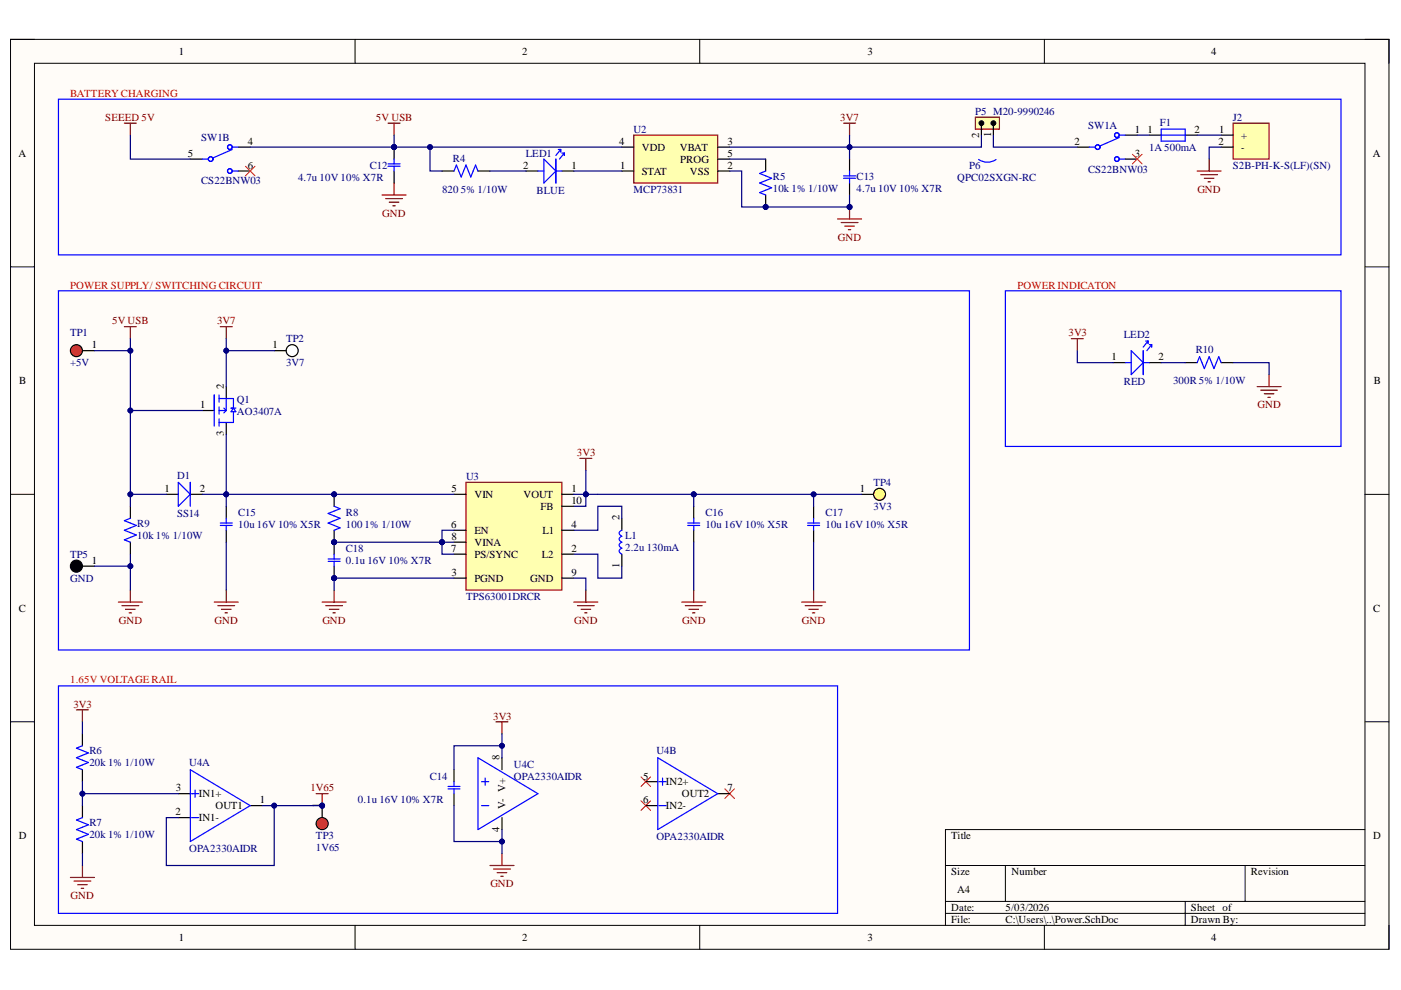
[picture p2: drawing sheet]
<svg xmlns="http://www.w3.org/2000/svg" width="297mm" height="210mm" viewBox="0 0 297 210" stroke-linecap="round" stroke-linejoin="round" font-family="sans-serif">
<defs><g id="words">
<g font-size="2.3">
<text x="37.9" y="11.7">1</text>
<text x="110.7" y="11.7">2</text>
<text x="183.9" y="11.7">3</text>
<text x="256.8" y="11.7">4</text>
<text x="207.6" y="29.2" transform="rotate(-90 207.6 29.2)">2</text>
<text x="210.1" y="29" transform="rotate(-90 210.1 29)">1</text>
<text x="240.6" y="28.1">1</text>
<text x="243.3" y="28.1">1</text>
<text x="253.3" y="28.1">2</text>
<text x="258.5" y="28.1">1</text>
<text x="263.2" y="29.5">+</text>
<text x="3.9" y="33.3">A</text>
<text x="39.8" y="33.3">5</text>
<text x="52.5" y="30.8">4</text>
<text x="52.5" y="35.8">6</text>
<text x="110.9" y="35.8">2</text>
<text x="121.1" y="35.8">1</text>
<text x="131.3" y="30.8">4</text>
<text x="131.5" y="35.8">1</text>
<text x="136.1" y="32">VDD</text>
<text x="144.1" y="32">VBAT</text>
<text x="144.2" y="34.6">PROG</text>
<text x="154.2" y="35.8">2</text>
<text x="154.2" y="30.8">3</text>
<text x="154.2" y="33.3">5</text>
<text x="227.8" y="30.8">2</text>
<text x="240.6" y="33.3">3</text>
<text x="258.3" y="30.8">2</text>
<text x="263.2" y="32">-</text>
<text x="291.1" y="33.3">A</text>
<text x="136.1" y="37.1">STAT</text>
<text x="146.3" y="37.1">VSS</text>
<text x="19.5" y="73.8">1</text>
<text x="57.8" y="73.8">1</text>
<text x="235.7" y="76.4">1</text>
<text x="245.7" y="76.4">2</text>
<text x="4.1" y="81.5">B</text>
<text x="47.5" y="82.5" transform="rotate(-90 47.5 82.5)">2</text>
<text x="291.3" y="81.5">B</text>
<text x="42.5" y="86.5">1</text>
<text x="47.5" y="92.5" transform="rotate(-90 47.5 92.5)">3</text>
<text x="34.9" y="104.4">1</text>
<text x="42.4" y="104.4">2</text>
<text x="95.8" y="104.4">5</text>
<text x="100.6" y="105.6">VIN</text>
<text x="111" y="105.6">VOUT</text>
<text x="121.1" y="104.4">1</text>
<text x="121.1" y="106.9">10</text>
<text x="182.3" y="104.4">1</text>
<text x="95.7" y="112">6</text>
<text x="100.6" y="113.2">EN</text>
<text x="114.6" y="108.2">FB</text>
<text x="115" y="113.2">L1</text>
<text x="121.1" y="112">4</text>
<text x="131.4" y="110.4" transform="rotate(-90 131.4 110.4)">2</text>
<text x="19.5" y="119.6">1</text>
<text x="95.7" y="117">7</text>
<text x="95.8" y="114.5">8</text>
<text x="100.6" y="118.3">PS/SYNC</text>
<text x="100.6" y="115.8">VINA</text>
<text x="114.9" y="118.3">L2</text>
<text x="121.1" y="117">2</text>
<text x="95.8" y="122.1">3</text>
<text x="100.6" y="123.4">PGND</text>
<text x="112.4" y="123.4">GND</text>
<text x="121.1" y="122.1">9</text>
<text x="131.4" y="120.4" transform="rotate(-90 131.4 120.4)">1</text>
<text x="4" y="129.7">C</text>
<text x="291.2" y="129.7">C</text>
<text x="105.9" y="161.1" transform="rotate(-90 105.9 161.1)">8</text>
<text x="37.3" y="167.8">3</text>
<text x="136.4" y="165.3">5</text>
<text x="141.2" y="166.5">IN2+</text>
<text x="154.2" y="167.8">7</text>
<text x="37.2" y="172.9">2</text>
<text x="42.1" y="169.1">IN1+</text>
<text x="45.7" y="171.6">OUT1</text>
<text x="55.1" y="170.3">1</text>
<text x="67.8" y="171.3" transform="rotate(-90 67.8 171.3)">1</text>
<text x="107.2" y="171.6" transform="rotate(-90 107.2 171.6)">V- V+</text>
<text x="136.4" y="170.3">6</text>
<text x="141.2" y="171.6">IN2-</text>
<text x="144.6" y="169.1">OUT2</text>
<text x="4" y="178">D</text>
<text x="42.1" y="174.1">IN1-</text>
<text x="105.9" y="176.4" transform="rotate(-90 105.9 176.4)">4</text>
<text x="201.7" y="178">Title</text>
<text x="291.2" y="178">D</text>
<text x="201.7" y="185.6">Size</text>
<text x="214.4" y="185.6">Number</text>
<text x="265.2" y="185.6">Revision</text>
<text x="202.9" y="189.4">A4</text>
<text x="201.7" y="193.2">Date:</text>
<text x="201.7" y="195.7">File:</text>
<text x="213.2" y="193.2">5/03/2026</text>
<text x="213.2" y="195.7">C:\Users\..\Power.SchDoc</text>
<text x="252.5" y="193.2">Sheet of</text>
<text x="252.5" y="195.7">Drawn By:</text>
<text x="37.9" y="199.5">1</text>
<text x="110.7" y="199.5">2</text>
<text x="183.9" y="199.5">3</text>
<text x="256.8" y="199.5">4</text>
</g>
<g font-size="2.3" fill="#f00">
<text x="14.9" y="20.5">BATTERYCHARGING</text>
<text x="14.9" y="61.2">POWER SUPPLY/ SWITCHING CIRCUIT</text>
<text x="215.7" y="61.2">POWER INDICATON</text>
<text x="14.9" y="144.9">1.65V VOLTAGE RAIL</text>
</g>
<g font-size="2.3" fill="#800000">
<text x="22.3" y="25.6">SEEED 5V</text>
<text x="79.7" y="25.6">5V USB</text>
<text x="178.2" y="25.6">3V7</text>
<text x="253.9" y="40.9">GND</text>
<text x="81" y="46">GND</text>
<text x="177.6" y="51">GND</text>
<text x="23.8" y="68.8">5V USB</text>
<text x="46" y="68.8">3V7</text>
<text x="226.5" y="71.3">3V3</text>
<text x="266.6" y="86.5">GND</text>
<text x="122.3" y="96.7">3V3</text>
<text x="25.2" y="132.2">GND</text>
<text x="45.5" y="132.2">GND</text>
<text x="68.4" y="132.2">GND</text>
<text x="121.7" y="132.2">GND</text>
<text x="144.7" y="132.2">GND</text>
<text x="170" y="132.2">GND</text>
<text x="15.6" y="150.1">3V3</text>
<text x="104.6" y="152.6">3V3</text>
<text x="65.8" y="167.8">1V65</text>
<text x="15" y="190.6">GND</text>
<text x="104" y="188.1">GND</text>
</g>
<g font-size="2.3" fill="#000080">
<text x="42.6" y="30">SW1B</text>
<text x="134.3" y="28.1">U2</text>
<text x="206.7" y="24.3">P5 M20-9990246</text>
<text x="230.7" y="27.4">SW1A</text>
<text x="245.9" y="26.6">F1</text>
<text x="261.4" y="25.6">J2</text>
<text x="78.4" y="35.8">C12</text>
<text x="96" y="34.3">R4</text>
<text x="111.5" y="33.3">LED1</text>
<text x="205.5" y="35.8">P6</text>
<text x="243.6" y="32">1A500mA</text>
<text x="261.4" y="35.8">S2B-PH-K-S(LF)(SN)</text>
<text x="42.6" y="39.1">CS22BNW03</text>
<text x="63.2" y="38.4">4.7u 10V 10% X7R</text>
<text x="93.7" y="40.9">820</text>
<text x="97.7" y="40.9">5% 1/10W</text>
<text x="113.8" y="41.1">BLUE</text>
<text x="134.3" y="40.9">MCP73831</text>
<text x="163.9" y="38.1">R5</text>
<text x="163.9" y="40.6">10k 1% 1/10W</text>
<text x="181.6" y="38.1">C13</text>
<text x="181.6" y="40.6">4.7u 10V 10% X7R</text>
<text x="202.9" y="38.4">QPC02SXGN-RC</text>
<text x="230.7" y="36.6">CS22BNW03</text>
<text x="14.9" y="71.3">TP1</text>
<text x="238.3" y="71.6">LED2</text>
<text x="14.9" y="77.6">+5V</text>
<text x="60.7" y="72.6">TP2</text>
<text x="60.7" y="77.6">3V7</text>
<text x="253.5" y="74.9">R10</text>
<text x="238.3" y="81.7">RED</text>
<text x="248.7" y="81.5">300R 5% 1/10W</text>
<text x="50.2" y="85.5">Q1</text>
<text x="50.2" y="88">AO3407A</text>
<text x="37.6" y="101.6">D1</text>
<text x="98.8" y="101.8">U3</text>
<text x="185.2" y="103.1">TP4</text>
<text x="29.1" y="111.7">R9</text>
<text x="37.6" y="109.7">SS14</text>
<text x="50.5" y="109.4">C15</text>
<text x="50.5" y="112">10u 16V 10% X5R</text>
<text x="73.3" y="109.4">R8</text>
<text x="73.3" y="112">100</text>
<text x="77.3" y="112">1% 1/10W</text>
<text x="149.6" y="109.4">C16</text>
<text x="149.6" y="112">10u 16V 10% X5R</text>
<text x="175" y="109.4">C17</text>
<text x="175" y="112">10u 16V 10% X5R</text>
<text x="185.2" y="108.2">3V3</text>
<text x="14.9" y="118.3">TP5</text>
<text x="29.1" y="114.2">10k 1% 1/10W</text>
<text x="73.3" y="117">C18</text>
<text x="73.3" y="119.6">0.1u 16V 10% X7R</text>
<text x="132.6" y="114.2">L1</text>
<text x="132.6" y="116.8">2.2u 130mA</text>
<text x="14.9" y="123.4">GND</text>
<text x="98.8" y="127.2">TPS63001DRCR</text>
<text x="18.9" y="160">R6</text>
<text x="139.2" y="160">U4B</text>
<text x="18.9" y="162.5">20k 1% 1/10W</text>
<text x="40.1" y="162.5">U4A</text>
<text x="91.1" y="165.3">C14</text>
<text x="109" y="162.7">U4C</text>
<text x="109" y="165.3">OPA2330AIDR</text>
<text x="75.9" y="170.3">0.1u 16V 10% X7R</text>
<text x="18.9" y="175.2">R7</text>
<text x="18.9" y="177.7">20k 1% 1/10W</text>
<text x="67" y="178">TP3</text>
<text x="139.2" y="178.2">OPA2330AIDR</text>
<text x="40.1" y="180.7">OPA2330AIDR</text>
<text x="67" y="180.5">1V65</text>
</g>
</g></defs>
<path d="M2.2 8.3h292.3v193h-292.3z" fill-rule="evenodd" fill="#fffcf8"/>
<path d="M2.2 8.3h292.3v193h-292.3z" fill="none" stroke="#000" stroke-width=".21"/>
<path d="M7.3 13.4h282.1v182.8h-282.1z" fill-rule="evenodd" fill="#fffcf8"/>
<g fill="none" stroke="#000" stroke-width=".21">
<path d="M2.2 8.3h5.1M7.3 13.4h282.1v182.8h-282.1zM75.3 8.3v5.1M148.4 8.3v5.1M221.4 8.3v5.1M289.4 8.3h5.1v5.1M2.2 56.6h5.1M289.4 56.6h5.1M2.2 104.8h5.1M289.4 104.8h5.1M2.2 153h5.1M289.4 153h5.1"/>
<path d="M289.4 175.9h-88.9v20.3M75.3 196.2v5.1M148.4 196.2v5.1M200.5 183.5h88.9M200.5 191.1h88.9M200.5 193.7h88.9M213.2 183.5v7.6M221.4 196.2v5.1M251.3 191.1v5.1M264 183.5v7.6M294.5 196.2v5.1"/>
</g>
<g fill="none" stroke="#800000" stroke-width=".25">
<path d="M26.4 69.3h2.5M27.6 69.3v2.5M46.7 69.3h2.5M48 69.3v2.5M25.1 127.7h5.1M25.9 128.4h3.5M26.6 129.2h2.1M27.4 129.9h.5M27.6 125.1v2.6M45.4 127.7h5.1M46.2 128.4h3.5M47 129.2h2"/>
<path d="M47.7 129.9h.5M48 125.1v2.6"/>
</g>
<path d="M42.9 87h2.5M48 82v2.5M48 89.6v2.5M27.6 107.3v2.6M27.6 115v2.5M35.3 104.8h2.5M40.3 104.8h2.6" fill="none" stroke="#000" stroke-width=".25"/>
<g fill="none" stroke="#00f" stroke-width=".25">
<path d="M45.4 83.7v6.6M46.4 83.7v1.6M46.4 86.3v1.5M46.4 88.8v1.5M46.4 87h1.6M46.4 84.5h3.1v2M47.5 86.5l.5 .5M48 84.5v2.5M48 87l-.5 .5M49 86.5h1M49.5 87.3v2.3h-3.1M49.5 86.5l.5 .8h-1z"/>
<path d="M27.6 109.9l-1.2 .5 2.5 1-2.5 1 2.5 1-2.5 1.1 1.2 .5M37.8 102.3l2.5 2.5-2.5 2.5zM40.3 102.3v5"/>
</g>
<circle cx="16.2" cy="74.3" r="1.27" fill="#f00"/>
<g fill="none" stroke="#000" stroke-width=".25">
<path d="M17.5 74.3h2.5M17.5 120h2.5"/>
<circle cx="16.2" cy="74.3" r="1.27"/>
<circle cx="16.2" cy="120" r="1.27"/>
</g>
<circle cx="16.2" cy="120" r="1.27" fill="#000"/>
<circle cx="61.9" cy="74.3" r="1.27" fill="#fff"/>
<g fill="none" stroke="#000" stroke-width=".25">
<path d="M58.1 74.3h2.6M236 76.9h2.6M243.7 76.9h2.5M251.3 76.9h2.5M258.9 76.9h2.5M17.5 155.6v2.5M17.5 163.2v2.5M17.5 170.8v2.6M17.5 178.4v2.6"/>
<circle cx="61.9" cy="74.3" r="1.27"/>
</g>
<g fill="none" stroke="#00f" stroke-width=".25">
<path d="M12.4 61.7h193.1v76.1h-193.1zM213.2 61.7h71.1v33h-71.1zM238.6 76.9h1.2M239.8 74.4l2.6 2.5-2.6 2.5zM242.4 76.9h1.3M242.4 74.4v5M242.9 72.3h.5M243.4 72.3l-1 1.3M243.4 72.3v.5M243.7 73.1h.5M244.2 73.1l-1 1.3M244.2 73.1v.5"/>
<path d="M253.8 76.9l.5-1.3 1 2.6 1.1-2.6 1 2.6 1-2.6 .5 1.3M17.5 158.1l-1.3 .5 2.5 1-2.5 1.1 2.5 1-2.5 1 1.3 .5M17.5 173.4l-1.3 .5 2.5 1-2.5 1 2.5 1-2.5 1 1.3 .5"/>
</g>
<g fill="none" stroke="#800000" stroke-width=".25">
<path d="M227.1 71.8h2.6M228.4 71.8v2.6M269.1 79.4v2.6M266.5 82h5.1M267.3 82.7h3.5M268.1 83.5h2M268.8 84.3h.5M16.2 150.5h2.5M17.5 150.5v2.5M14.9 186h5.1M15.7 186.8h3.6M16.5 187.6h2"/>
<path d="M17.2 188.3h.5M17.5 183.5v2.5"/>
</g>
<circle cx="186.5" cy="104.8" r="1.27" fill="#ff0"/>
<g fill="none" stroke="#000" stroke-width=".25">
<path d="M182.7 104.8h2.5"/>
<circle cx="186.5" cy="104.8" r="1.27"/>
</g>
<path d="M261.4 26.1h7.7v7.6h-7.7z" fill-rule="evenodd" fill="#ffffb0"/>
<path d="M178.9 26.1h2.5M180.1 26.1v2.5M253.8 36.3h5.1M254.6 37h3.5M255.3 37.8h2.1M256.1 38.6h.5M256.4 33.7v2.6M261.4 26.1h7.7v7.6h-7.7z" fill="none" stroke="#800000" stroke-width=".25"/>
<path d="M258.9 28.6h2.5M258.9 31.2h2.5" fill="none" stroke="#000" stroke-width=".25"/>
<path d="M207.5 33.8a3.2 3.2 0 0 0 3.7 0" fill="none" stroke="#00f" stroke-width=".25"/>
<path d="M206.8 24.8h5.1v2.6h-5.1z" fill-rule="evenodd" fill="#ffffb0"/>
<path d="M206.8 24.8h5.1v2.6h-5.1z" fill="none" stroke="#800000" stroke-width=".25"/>
<path d="M208.1 26.1v2.5M210.6 26.1v2.5M228.4 31.2h2.5M238.6 28.6h2.5M238.6 33.7h2.5" fill="none" stroke="#000" stroke-width=".25"/>
<g fill="#000">
<circle cx="208.1" cy="26.1" r=".51"/>
<circle cx="210.6" cy="26.1" r=".51"/>
</g>
<g fill="none" stroke="#000" stroke-width=".21">
<circle cx="208.1" cy="26.1" r=".51"/>
<circle cx="210.6" cy="26.1" r=".51"/>
</g>
<g fill="none" stroke="#00f" stroke-width=".25">
<path d="M230.9 31.2h1.3M237.3 29.2l-4.1 1.7M237.3 28.6h1.3M237.3 33.7h1.3"/>
<circle cx="232.7" cy="31.2" r=".5"/>
<circle cx="236.8" cy="28.6" r=".5"/>
<circle cx="236.8" cy="33.7" r=".5"/>
</g>
<path d="M240.1 32.7l2 2M242.1 32.7l-2 2" fill="none" stroke="#f00" stroke-width=".21"/>
<path d="M134.4 28.6h17.8v10.2h-17.8z" fill-rule="evenodd" fill="#ffffb0"/>
<path d="M82.3 26.1h2.5M83.6 26.1v2.5M134.4 28.6h17.8v10.2h-17.8z" fill="none" stroke="#800000" stroke-width=".25"/>
<path d="M131.8 36.3h2.6M131.8 31.2h2.6M152.2 36.3h2.5M152.2 31.2h2.5M152.2 33.7h2.5" fill="none" stroke="#000" stroke-width=".25"/>
<circle cx="83.5" cy="31.2" r=".51" fill="#000080"/>
<circle cx="83.5" cy="31.2" r=".51" fill="none" stroke="#000080" stroke-width=".21"/>
<path d="M83.6 31.2v2.5M83.6 36.3v2.5" fill="none" stroke="#000" stroke-width=".25"/>
<circle cx="83.5" cy="31.2" r=".51" fill="#000080"/>
<circle cx="83.5" cy="31.2" r=".51" fill="none" stroke="#000080" stroke-width=".21"/>
<g fill="none" stroke="#00f" stroke-width=".25">
<path d="M82.3 34.7h2.5M82.3 35.3h2.5M83.6 33.7v1M83.6 35.3v1M114 36.3h1.3M115.3 33.7l2.6 2.6-2.6 2.5zM117.9 36.3h1.2M117.9 33.7v5.1M118.4 31.7h.5M118.9 31.7l-1 1.3M118.9 31.7v.5M119.1 32.5h.5"/>
<path d="M119.6 32.5l-1 1.2M119.6 32.5v.5"/>
</g>
<path d="M83.6 38.8v2.5M81 41.3h5.1M81.8 42.1h3.5M82.5 42.9h2.1M83.3 43.6h.5M177.6 46.4h5.1M178.3 47.2h3.6M179.1 47.9h2M179.9 48.7h.5M180.1 43.9v2.5" fill="none" stroke="#800000" stroke-width=".25"/>
<path d="M111.5 36.3h2.5M119.1 36.3h2.6" fill="none" stroke="#000" stroke-width=".25"/>
<circle cx="180.1" cy="43.9" r=".51" fill="#000080"/>
<circle cx="180.1" cy="43.9" r=".51" fill="none" stroke="#000080" stroke-width=".21"/>
<path d="M40.3 33.7h2.6M50.5 31.2h2.6M50.5 36.3h2.6M180.1 33.7v2.6M180.1 38.8v2.5" fill="none" stroke="#000" stroke-width=".25"/>
<g fill="none" stroke="#00f" stroke-width=".25">
<path d="M12.4 21h271.9v33h-271.9zM42.9 33.7h1.3M49.2 31.7l-4 1.8M49.2 31.2h1.3M49.2 36.3h1.3M178.9 37.3h2.5M178.9 37.8h2.5M180.1 36.3v1M180.1 37.8v1"/>
<circle cx="44.7" cy="33.7" r=".5"/>
<circle cx="48.7" cy="31.2" r=".5"/>
<circle cx="48.7" cy="36.3" r=".5"/>
</g>
<path d="M52 35.3l2.1 2M54.1 35.3l-2.1 2" fill="none" stroke="#f00" stroke-width=".21"/>
<path d="M67 168.3h2.6M68.3 168.3v2.5" fill="none" stroke="#800000" stroke-width=".25"/>
<circle cx="68.3" cy="170.8" r=".51" fill="#000080"/>
<circle cx="68.3" cy="170.8" r=".51" fill="none" stroke="#000080" stroke-width=".21"/>
<circle cx="68.3" cy="170.8" r=".51" fill="#000080"/>
<circle cx="68.3" cy="170.8" r=".51" fill="none" stroke="#000080" stroke-width=".21"/>
<circle cx="68.3" cy="174.6" r="1.27" fill="#f90"/>
<g fill="none" stroke="#000" stroke-width=".25">
<path d="M68.3 170.8v2.6"/>
<circle cx="68.3" cy="174.6" r="1.27"/>
</g>
<circle cx="68.3" cy="170.8" r=".51" fill="#000080"/>
<circle cx="68.3" cy="170.8" r=".51" fill="none" stroke="#000080" stroke-width=".21"/>
<path d="M26.4 26.1h2.5M27.6 26.1v2.5M105.1 153h2.6M106.4 153v2.6M103.9 183.5h5.1M104.6 184.3h3.6M105.4 185h2M106.2 185.8h.5M106.4 181v2.5" fill="none" stroke="#800000" stroke-width=".25"/>
<path d="M93.7 36.3h2.6M101.3 36.3h2.6M96.3 163.2v2.5M96.3 168.3v2.5" fill="none" stroke="#000" stroke-width=".25"/>
<path d="M96.3 36.3l.5-1.3 1 2.5 1-2.5 1 2.5 1-2.5 .5 1.3M12.4 145.4h165.2v48.3h-165.2zM95 166.7h2.5M95 167.3h2.5M96.3 165.7v1M96.3 167.3v1" fill="none" stroke="#00f" stroke-width=".25"/>
<path d="M135.9 164.7l2 2M135.9 169.8l2 2M137.9 164.7l-2 2M137.9 169.8l-2 2M153.7 167.3l2 2M155.7 167.3l-2 2" fill="none" stroke="#f00" stroke-width=".21"/>
<circle cx="162.3" cy="43.9" r=".51" fill="#000080"/>
<circle cx="162.3" cy="43.9" r=".51" fill="none" stroke="#000080" stroke-width=".21"/>
<path d="M162.3 41.3v2.6" fill="none" stroke="#000" stroke-width=".25"/>
<circle cx="162.3" cy="43.9" r=".51" fill="#000080"/>
<circle cx="162.3" cy="43.9" r=".51" fill="none" stroke="#000080" stroke-width=".21"/>
<g fill="none" stroke="#000" stroke-width=".25">
<path d="M162.3 33.7v2.6M243.7 28.6h2.5M251.3 28.6h2.5M48 107.3v2.6M48 112.4v2.6M131.8 109.9v2.5M131.8 117.5v2.5M37.8 173.4h2.6M37.8 168.3h2.5M53.1 170.8h2.5M106.4 160.7v2.5M106.4 173.4v2.5"/>
<path d="M136.9 170.8h2.6M136.9 165.7h2.6M152.2 168.3h2.5"/>
</g>
<g fill="none" stroke="#00f" stroke-width=".25">
<path d="M162.3 36.3l-1.2 .5 2.5 1-2.5 1 2.5 1-2.5 1 1.2 .5M246.2 27.4h5.1v2.5h-5.1zM246.2 28.6h5.1M46.7 110.9h2.5M46.7 111.4h2.5M48 109.9v1M48 111.4v1M131.8 112.4l-.2 .2a.6 .6 0 0 0-.3 .6 .6 .6 0 0 0 .5 .5l-.2 .1a.6 .6 0 0 0-.3 .7 .6 .6 0 0 0 .5 .5l-.2 .1a.6 .6 0 0 0-.3 .7 .6 .6 0 0 0 .5 .4l-.2 .2a.6 .6 0 0 0-.3 .6 .6 .6 0 0 0 .5 .5M40.4 163.2l12.7 7.6-12.7 7.6zM40.6 168.3h1.5M40.6 173.4h1.5M41.4 167.5v1.5"/>
<path d="M101.3 160.7l12.8 7.6-12.8 7.6zM102.1 165.7h1.5M102.1 170.8h1.5M102.9 165v1.5M139.5 160.7l12.7 7.6-12.7 7.6zM139.7 165.7h1.5M139.7 170.8h1.5M140.5 165v1.5"/>
</g>
<circle cx="70.8" cy="122.6" r=".51" fill="#000080"/>
<circle cx="70.8" cy="122.6" r=".51" fill="none" stroke="#000080" stroke-width=".21"/>
<circle cx="70.8" cy="115" r=".51" fill="#000080"/>
<circle cx="70.8" cy="115" r=".51" fill="none" stroke="#000080" stroke-width=".21"/>
<path d="M70.8 120v2.6" fill="none" stroke="#000" stroke-width=".25"/>
<circle cx="70.8" cy="122.6" r=".51" fill="#000080"/>
<circle cx="70.8" cy="122.6" r=".51" fill="none" stroke="#000080" stroke-width=".21"/>
<path d="M70.8 115v2.5" fill="none" stroke="#000" stroke-width=".25"/>
<circle cx="70.8" cy="115" r=".51" fill="#000080"/>
<circle cx="70.8" cy="115" r=".51" fill="none" stroke="#000080" stroke-width=".21"/>
<path d="M69.6 118.5h2.5M69.6 119h2.5M70.8 117.5v1M70.8 119v1" fill="none" stroke="#00f" stroke-width=".25"/>
<circle cx="70.8" cy="104.8" r=".51" fill="#000080"/>
<circle cx="70.8" cy="104.8" r=".51" fill="none" stroke="#000080" stroke-width=".21"/>
<circle cx="70.8" cy="115" r=".51" fill="#000080"/>
<circle cx="70.8" cy="115" r=".51" fill="none" stroke="#000080" stroke-width=".21"/>
<path d="M70.8 104.8v2.5" fill="none" stroke="#000" stroke-width=".25"/>
<circle cx="70.8" cy="104.8" r=".51" fill="#000080"/>
<circle cx="70.8" cy="104.8" r=".51" fill="none" stroke="#000080" stroke-width=".21"/>
<path d="M70.8 112.4v2.6" fill="none" stroke="#000" stroke-width=".25"/>
<circle cx="70.8" cy="115" r=".51" fill="#000080"/>
<circle cx="70.8" cy="115" r=".51" fill="none" stroke="#000080" stroke-width=".21"/>
<path d="M70.8 107.3l1.3 .6-2.5 1 2.5 1-2.5 1 2.5 1-1.3 .5" fill="none" stroke="#00f" stroke-width=".25"/>
<path d="M98.8 102.3h20.3v22.8h-20.3z" fill-rule="evenodd" fill="#ffffb0"/>
<g fill="none" stroke="#800000" stroke-width=".25">
<path d="M122.9 97.2h2.6M124.2 97.2v2.5M98.8 102.3h20.3v22.8h-20.3zM68.3 127.7h5.1M69.1 128.4h3.5M69.8 129.2h2.1M70.6 129.9h.5M70.8 125.1v2.6M121.7 127.7h5.1M122.4 128.4h3.6M123.2 129.2h2M124 129.9h.5"/>
<path d="M124.2 125.1v2.6M144.5 127.7h5.1M145.3 128.4h3.6M146.1 129.2h2M146.8 129.9h.5M147.1 125.1v2.6M170 127.7h5M170.7 128.4h3.6M171.5 129.2h2M172.2 129.9h.5M172.5 125.1v2.6"/>
</g>
<g fill="none" stroke="#000" stroke-width=".25">
<path d="M96.3 104.8h2.5M96.3 117.5h2.5M96.3 112.4h2.5M96.3 115h2.5M119.1 104.8h2.6M119.1 117.5h2.6M119.1 112.4h2.6M119.1 107.3h2.6M147.1 107.3v2.6M147.1 112.4v2.6M172.5 107.3v2.6M172.5 112.4v2.6"/>
<path d="M96.3 122.6h2.5M119.1 122.6h2.6"/>
</g>
<path d="M145.8 110.9h2.6M145.8 111.4h2.6M147.1 109.9v1M147.1 111.4v1M171.2 110.9h2.6M171.2 111.4h2.6M172.5 109.9v1M172.5 111.4v1" fill="none" stroke="#00f" stroke-width=".25"/>
<path d="M48 71.8v10.2" fill="none" stroke="#000080" stroke-width=".25"/>
<circle cx="48" cy="74.3" r=".51" fill="#000080"/>
<circle cx="48" cy="74.3" r=".51" fill="none" stroke="#000080" stroke-width=".21"/>
<path d="M27.6 71.8v15.2h15.3" fill="none" stroke="#000080" stroke-width=".25"/>
<circle cx="27.6" cy="74.3" r=".51" fill="#000080"/>
<circle cx="27.6" cy="74.3" r=".51" fill="none" stroke="#000080" stroke-width=".21"/>
<circle cx="27.6" cy="87" r=".51" fill="#000080"/>
<circle cx="27.6" cy="87" r=".51" fill="none" stroke="#000080" stroke-width=".21"/>
<path d="M27.6 87v17.8h7.7" fill="none" stroke="#000080" stroke-width=".25"/>
<circle cx="27.6" cy="87" r=".51" fill="#000080"/>
<circle cx="27.6" cy="87" r=".51" fill="none" stroke="#000080" stroke-width=".21"/>
<circle cx="27.6" cy="104.8" r=".51" fill="#000080"/>
<circle cx="27.6" cy="104.8" r=".51" fill="none" stroke="#000080" stroke-width=".21"/>
<path d="M27.6 104.8v2.5" fill="none" stroke="#000080" stroke-width=".25"/>
<circle cx="27.6" cy="104.8" r=".51" fill="#000080"/>
<circle cx="27.6" cy="104.8" r=".51" fill="none" stroke="#000080" stroke-width=".21"/>
<path d="M48 74.3h10.1M48 115v10.1" fill="none" stroke="#000080" stroke-width=".25"/>
<circle cx="48" cy="74.3" r=".51" fill="#000080"/>
<circle cx="48" cy="74.3" r=".51" fill="none" stroke="#000080" stroke-width=".21"/>
<path d="M20 74.3h7.6" fill="none" stroke="#000080" stroke-width=".25"/>
<circle cx="27.6" cy="74.3" r=".51" fill="#000080"/>
<circle cx="27.6" cy="74.3" r=".51" fill="none" stroke="#000080" stroke-width=".21"/>
<path d="M27.6 117.5v7.6" fill="none" stroke="#000080" stroke-width=".25"/>
<circle cx="27.6" cy="120" r=".51" fill="#000080"/>
<circle cx="27.6" cy="120" r=".51" fill="none" stroke="#000080" stroke-width=".21"/>
<path d="M20 120h7.6" fill="none" stroke="#000080" stroke-width=".25"/>
<circle cx="27.6" cy="120" r=".51" fill="#000080"/>
<circle cx="27.6" cy="120" r=".51" fill="none" stroke="#000080" stroke-width=".21"/>
<path d="M228.4 74.4v2.5h7.6M246.2 76.9h5.1M261.4 76.9h7.7v2.5M17.5 153v2.6M17.5 165.7v5.1" fill="none" stroke="#000080" stroke-width=".25"/>
<circle cx="17.5" cy="168.3" r=".51" fill="#000080"/>
<circle cx="17.5" cy="168.3" r=".51" fill="none" stroke="#000080" stroke-width=".21"/>
<path d="M258.9 31.2h-2.5v2.5M48 92.1v15.2M17.5 181v2.5" fill="none" stroke="#000080" stroke-width=".25"/>
<circle cx="48" cy="104.8" r=".51" fill="#000080"/>
<circle cx="48" cy="104.8" r=".51" fill="none" stroke="#000080" stroke-width=".21"/>
<path d="M42.9 104.8h5.1" fill="none" stroke="#000080" stroke-width=".25"/>
<circle cx="48" cy="104.8" r=".51" fill="#000080"/>
<circle cx="48" cy="104.8" r=".51" fill="none" stroke="#000080" stroke-width=".21"/>
<path d="M180.1 28.6v2.6h28v-2.6" fill="none" stroke="#000080" stroke-width=".25"/>
<circle cx="180.1" cy="31.2" r=".51" fill="#000080"/>
<circle cx="180.1" cy="31.2" r=".51" fill="none" stroke="#000080" stroke-width=".21"/>
<path d="M83.6 28.6v2.6M210.6 28.6v2.6h17.8" fill="none" stroke="#000080" stroke-width=".25"/>
<circle cx="83.5" cy="31.2" r=".51" fill="#000080"/>
<circle cx="83.5" cy="31.2" r=".51" fill="none" stroke="#000080" stroke-width=".21"/>
<path d="M83.6 31.2h48.2" fill="none" stroke="#000080" stroke-width=".25"/>
<circle cx="83.5" cy="31.2" r=".51" fill="#000080"/>
<circle cx="83.5" cy="31.2" r=".51" fill="none" stroke="#000080" stroke-width=".21"/>
<circle cx="91.2" cy="31.2" r=".51" fill="#000080"/>
<circle cx="91.2" cy="31.2" r=".51" fill="none" stroke="#000080" stroke-width=".21"/>
<path d="M91.2 31.2v5.1h2.5" fill="none" stroke="#000080" stroke-width=".25"/>
<circle cx="91.2" cy="31.2" r=".51" fill="#000080"/>
<circle cx="91.2" cy="31.2" r=".51" fill="none" stroke="#000080" stroke-width=".21"/>
<path d="M103.9 36.3h7.6M121.7 36.3h10.1M154.7 31.2h25.4v2.5M154.7 33.7h7.6" fill="none" stroke="#000080" stroke-width=".25"/>
<circle cx="180.1" cy="31.2" r=".51" fill="#000080"/>
<circle cx="180.1" cy="31.2" r=".51" fill="none" stroke="#000080" stroke-width=".21"/>
<path d="M154.7 36.3h2.5v7.6h22.9" fill="none" stroke="#000080" stroke-width=".25"/>
<circle cx="162.3" cy="43.9" r=".51" fill="#000080"/>
<circle cx="162.3" cy="43.9" r=".51" fill="none" stroke="#000080" stroke-width=".21"/>
<circle cx="180.1" cy="43.9" r=".51" fill="#000080"/>
<circle cx="180.1" cy="43.9" r=".51" fill="none" stroke="#000080" stroke-width=".21"/>
<path d="M180.1 41.3v2.6" fill="none" stroke="#000080" stroke-width=".25"/>
<circle cx="180.1" cy="43.9" r=".51" fill="#000080"/>
<circle cx="180.1" cy="43.9" r=".51" fill="none" stroke="#000080" stroke-width=".21"/>
<path d="M53.1 31.2h30.5" fill="none" stroke="#000080" stroke-width=".25"/>
<circle cx="83.5" cy="31.2" r=".51" fill="#000080"/>
<circle cx="83.5" cy="31.2" r=".51" fill="none" stroke="#000080" stroke-width=".21"/>
<path d="M17.5 168.3h20.3" fill="none" stroke="#000080" stroke-width=".25"/>
<circle cx="17.5" cy="168.3" r=".51" fill="#000080"/>
<circle cx="17.5" cy="168.3" r=".51" fill="none" stroke="#000080" stroke-width=".21"/>
<path d="M55.6 170.8h2.5v12.7h-22.8v-10.1h2.5" fill="none" stroke="#000080" stroke-width=".25"/>
<circle cx="58.1" cy="170.8" r=".51" fill="#000080"/>
<circle cx="58.1" cy="170.8" r=".51" fill="none" stroke="#000080" stroke-width=".21"/>
<path d="M58.1 170.8h10.2" fill="none" stroke="#000080" stroke-width=".25"/>
<circle cx="58.1" cy="170.8" r=".51" fill="#000080"/>
<circle cx="58.1" cy="170.8" r=".51" fill="none" stroke="#000080" stroke-width=".21"/>
<circle cx="68.3" cy="170.8" r=".51" fill="#000080"/>
<circle cx="68.3" cy="170.8" r=".51" fill="none" stroke="#000080" stroke-width=".21"/>
<path d="M106.4 155.6v5.1" fill="none" stroke="#000080" stroke-width=".25"/>
<circle cx="106.4" cy="158.1" r=".51" fill="#000080"/>
<circle cx="106.4" cy="158.1" r=".51" fill="none" stroke="#000080" stroke-width=".21"/>
<path d="M106.4 175.9v5.1" fill="none" stroke="#000080" stroke-width=".25"/>
<circle cx="106.4" cy="178.4" r=".51" fill="#000080"/>
<circle cx="106.4" cy="178.4" r=".51" fill="none" stroke="#000080" stroke-width=".21"/>
<path d="M106.4 158.1h-10.1v5.1" fill="none" stroke="#000080" stroke-width=".25"/>
<circle cx="106.4" cy="158.1" r=".51" fill="#000080"/>
<circle cx="106.4" cy="158.1" r=".51" fill="none" stroke="#000080" stroke-width=".21"/>
<path d="M96.3 170.8v7.6h10.1" fill="none" stroke="#000080" stroke-width=".25"/>
<circle cx="106.4" cy="178.4" r=".51" fill="#000080"/>
<circle cx="106.4" cy="178.4" r=".51" fill="none" stroke="#000080" stroke-width=".21"/>
<path d="M27.6 28.6v5.1h12.7M241.1 28.6h2.6M253.8 28.6h5.1M93.7 115v2.5h2.6M121.7 117.5h5.1v5.1h5v-2.6M131.8 109.9v-2.6h-5v5.1h-5.1M121.7 122.6h2.5v2.5" fill="none" stroke="#000080" stroke-width=".25"/>
<circle cx="93.7" cy="115" r=".51" fill="#000080"/>
<circle cx="93.7" cy="115" r=".51" fill="none" stroke="#000080" stroke-width=".21"/>
<path d="M93.7 115h2.6" fill="none" stroke="#000080" stroke-width=".25"/>
<circle cx="93.7" cy="115" r=".51" fill="#000080"/>
<circle cx="93.7" cy="115" r=".51" fill="none" stroke="#000080" stroke-width=".21"/>
<path d="M96.3 112.4h-2.6v2.6" fill="none" stroke="#000080" stroke-width=".25"/>
<circle cx="93.7" cy="115" r=".51" fill="#000080"/>
<circle cx="93.7" cy="115" r=".51" fill="none" stroke="#000080" stroke-width=".21"/>
<path d="M48 104.8h48.3" fill="none" stroke="#000080" stroke-width=".25"/>
<circle cx="48" cy="104.8" r=".51" fill="#000080"/>
<circle cx="48" cy="104.8" r=".51" fill="none" stroke="#000080" stroke-width=".21"/>
<circle cx="70.8" cy="104.8" r=".51" fill="#000080"/>
<circle cx="70.8" cy="104.8" r=".51" fill="none" stroke="#000080" stroke-width=".21"/>
<path d="M70.8 115h22.9" fill="none" stroke="#000080" stroke-width=".25"/>
<circle cx="70.8" cy="115" r=".51" fill="#000080"/>
<circle cx="70.8" cy="115" r=".51" fill="none" stroke="#000080" stroke-width=".21"/>
<circle cx="93.7" cy="115" r=".51" fill="#000080"/>
<circle cx="93.7" cy="115" r=".51" fill="none" stroke="#000080" stroke-width=".21"/>
<path d="M124.2 104.8v2.5h-2.5" fill="none" stroke="#000080" stroke-width=".25"/>
<circle cx="124.2" cy="104.8" r=".51" fill="#000080"/>
<circle cx="124.2" cy="104.8" r=".51" fill="none" stroke="#000080" stroke-width=".21"/>
<path d="M70.8 122.6v2.5" fill="none" stroke="#000080" stroke-width=".25"/>
<circle cx="70.8" cy="122.6" r=".51" fill="#000080"/>
<circle cx="70.8" cy="122.6" r=".51" fill="none" stroke="#000080" stroke-width=".21"/>
<path d="M70.8 122.6h25.5" fill="none" stroke="#000080" stroke-width=".25"/>
<circle cx="70.8" cy="122.6" r=".51" fill="#000080"/>
<circle cx="70.8" cy="122.6" r=".51" fill="none" stroke="#000080" stroke-width=".21"/>
<path d="M147.1 104.8v2.5" fill="none" stroke="#000080" stroke-width=".25"/>
<circle cx="147.1" cy="104.8" r=".51" fill="#000080"/>
<circle cx="147.1" cy="104.8" r=".51" fill="none" stroke="#000080" stroke-width=".21"/>
<path d="M172.5 104.8v2.5" fill="none" stroke="#000080" stroke-width=".25"/>
<circle cx="172.5" cy="104.8" r=".51" fill="#000080"/>
<circle cx="172.5" cy="104.8" r=".51" fill="none" stroke="#000080" stroke-width=".21"/>
<path d="M121.7 104.8h2.5M147.1 115v10.1M172.5 115v10.1" fill="none" stroke="#000080" stroke-width=".25"/>
<circle cx="124.2" cy="104.8" r=".51" fill="#000080"/>
<circle cx="124.2" cy="104.8" r=".51" fill="none" stroke="#000080" stroke-width=".21"/>
<path d="M147.1 104.8h35.6" fill="none" stroke="#000080" stroke-width=".25"/>
<circle cx="147.1" cy="104.8" r=".51" fill="#000080"/>
<circle cx="147.1" cy="104.8" r=".51" fill="none" stroke="#000080" stroke-width=".21"/>
<circle cx="172.5" cy="104.8" r=".51" fill="#000080"/>
<circle cx="172.5" cy="104.8" r=".51" fill="none" stroke="#000080" stroke-width=".21"/>
<path d="M126.8 104.8h20.3" fill="none" stroke="#000080" stroke-width=".25"/>
<circle cx="147.1" cy="104.8" r=".51" fill="#000080"/>
<circle cx="147.1" cy="104.8" r=".51" fill="none" stroke="#000080" stroke-width=".21"/>
<path d="M124.2 99.7v5.1h2.6" fill="none" stroke="#000080" stroke-width=".25"/>
<circle cx="124.2" cy="104.8" r=".51" fill="#000080"/>
<circle cx="124.2" cy="104.8" r=".51" fill="none" stroke="#000080" stroke-width=".21"/>
<use href="#words"/>
</svg>
